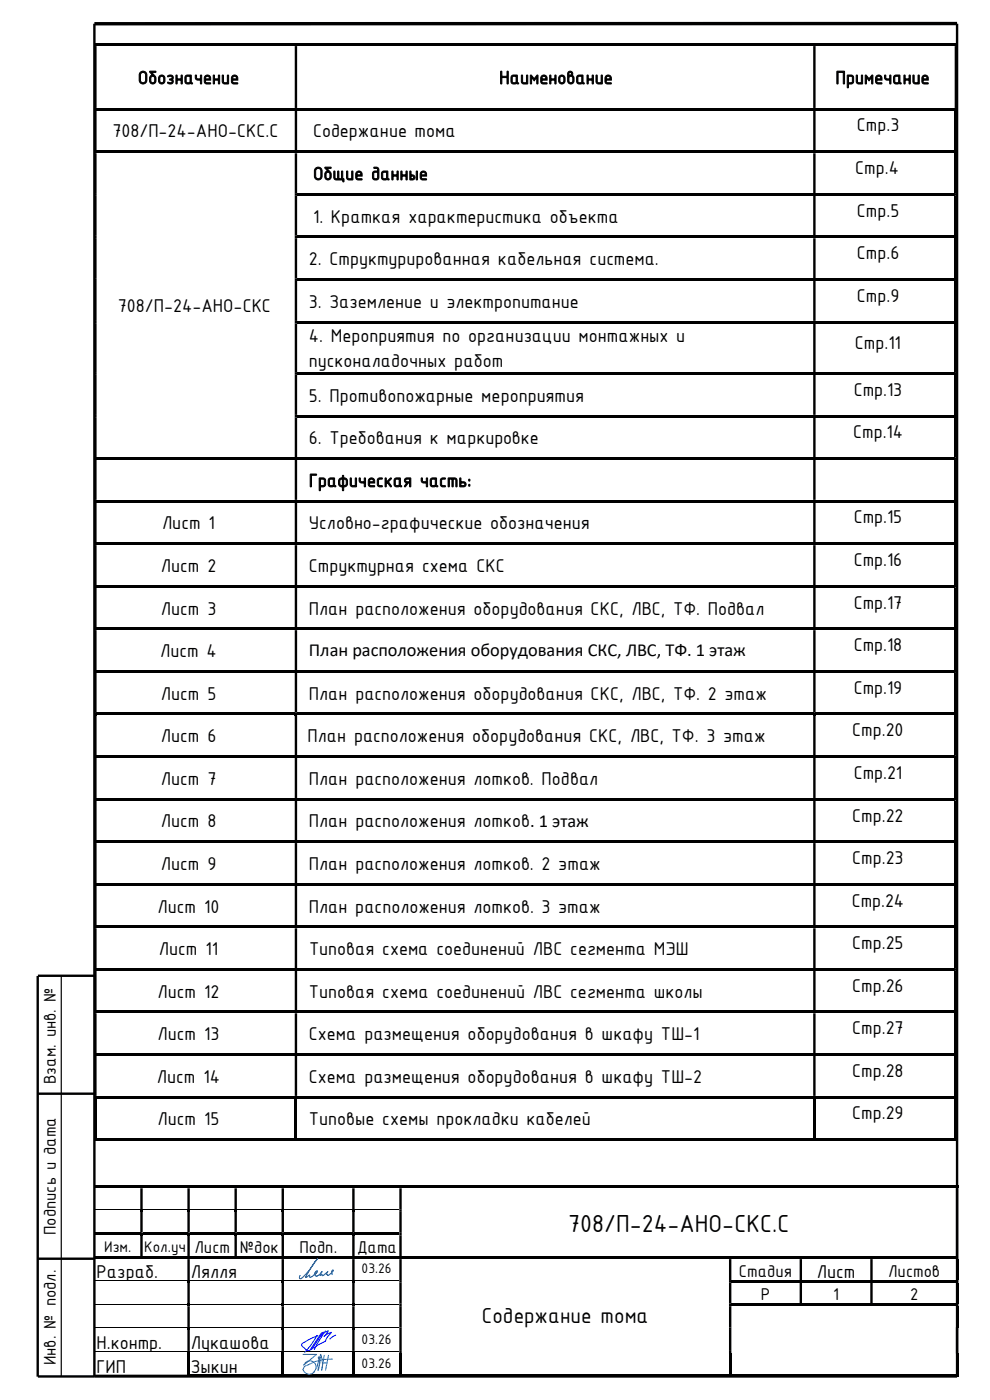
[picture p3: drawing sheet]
<svg xmlns="http://www.w3.org/2000/svg" width="210mm" height="297mm" viewBox="0 0 210 297" stroke-linecap="round" stroke-linejoin="round" font-family="sans-serif">
<defs><g id="words">
<text font-size="5.6" x="120.5" y="261.3">708/П-24-АНО-СКС.С</text>
<text font-size="5" x="102.2" y="280.7">Содержание тома</text>
<g font-size="4.2">
<text x="29.3" y="17.8">Обозначение</text>
<text x="105.9" y="17.8">Наименование</text>
<text x="177.3" y="17.8">Примечание</text>
<text x="23.8" y="29.2">708/П-24-АНО-СКС.С</text>
<text x="66.4" y="29.2">Содержание тома</text>
<text x="181.8" y="27.9">Стр.3</text>
<text x="66.4" y="38.2">Общие данные</text>
<text x="181.4" y="37">Стр.4</text>
<text x="66.4" y="47.2">1. Краткая характеристика объекта</text>
<text x="181.8" y="46">Стр.5</text>
<text x="65.5" y="56.3">2. Структурированная кабельная система.</text>
<text x="181.8" y="55">Стр.6</text>
<text x="65.5" y="65.3">3. Заземление и электропитание</text>
<text x="181.8" y="64.1">Стр.9</text>
<text x="25" y="66.2">708/П-24-АНО-СКС</text>
<text x="65.5" y="72.6">4. Мероприятия по организации монтажных и</text>
<text x="65.5" y="77.9">пусконаладочных работ</text>
<text x="181.4" y="74">Стр.11</text>
<text x="181.1" y="83.9">Стр.13</text>
<text x="65.5" y="85.2">5. Противопожарные мероприятия</text>
<text x="65.5" y="94.2">6. Требования к маркировке</text>
<text x="181" y="93">Стр.14</text>
<text x="65.5" y="103.3">Графическая часть:</text>
<text x="34.4" y="112.3">Лист 1</text>
<text x="65.5" y="112.3">Условно-графические обозначения</text>
<text x="181.1" y="111">Стр.15</text>
<text x="34.1" y="121.3">Лист 2</text>
<text x="65.5" y="121.3">Структурная схема СКС</text>
<text x="181.1" y="120.1">Стр.16</text>
<text x="34.1" y="130.4">Лист 3</text>
<text x="65.5" y="130.4">План расположения оборудования СКС, ЛВС, ТФ. Подвал</text>
<text x="181.1" y="129.1">Стр.17</text>
<text x="34" y="139.4">Лист 4</text>
<text x="181.1" y="138.1">Стр.18</text>
<text x="34.1" y="148.4">Лист 5</text>
<text x="65.5" y="148.4">План расположения оборудования СКС, ЛВС, ТФ. 2 этаж</text>
<text x="181.1" y="147.2">Стр.19</text>
<text x="34.1" y="157.5">Лист 6</text>
<text x="65.2" y="157.5">План расположения оборудования СКС, ЛВС, ТФ. 3 этаж</text>
<text x="180.8" y="156.2">Стр.20</text>
<text x="34.1" y="166.5">Лист 7</text>
<text x="65.5" y="166.5">План расположения лотков. Подвал</text>
<text x="181.1" y="165.2">Стр.21</text>
<text x="34.1" y="175.5">Лист 8</text>
<text x="65.5" y="175.5">План расположения лотков. 1 этаж</text>
<text x="180.8" y="174.3">Стр.22</text>
<text x="34.1" y="184.6">Лист 9</text>
<text x="65.5" y="184.6">План расположения лотков. 2 этаж</text>
<text x="180.8" y="183.3">Стр.23</text>
<text x="33.4" y="193.6">Лист 10</text>
<text x="65.5" y="193.6">План расположения лотков. 3 этаж</text>
<text x="180.7" y="192.3">Стр.24</text>
<text x="33.7" y="202.6">Лист 11</text>
<text x="65.6" y="202.6">Типовая схема соединений ЛВС сегмента МЭШ</text>
<text x="180.8" y="201.4">Стр.25</text>
<text x="33.4" y="211.7">Лист 12</text>
<text x="65.5" y="211.7">Типовая схема соединений ЛВС сегмента школы</text>
<text x="180.8" y="210.4">Стр.26</text>
<text x="33.4" y="220.7">Лист 13</text>
<text x="65.5" y="220.7">Схема размещения оборудования в шкафу ТШ-1</text>
<text x="180.8" y="219.4">Стр.27</text>
<text x="33.3" y="229.7">Лист 14</text>
<text x="65.5" y="229.7">Схема размещения оборудования в шкафу ТШ-2</text>
<text x="180.8" y="228.5">Стр.28</text>
<text x="33.4" y="238.8">Лист 15</text>
<text x="65.5" y="238.8">Типовые схемы прокладки кабелей</text>
<text x="180.8" y="237.5">Стр.29</text>
<text x="20.5" y="271.2">Разраб.</text>
<text x="40.5" y="271.2">Лялля</text>
<text x="173.3" y="271.1">Лист</text>
<text x="20.5" y="286.2">Н.контр.</text>
<text x="40.5" y="286.2">Лукашова</text>
<text x="20.5" y="291.2">ГИП</text>
<text x="40.5" y="291.2">Зыкин</text>
</g>
<g font-size="3.9">
<text x="65.5" y="139.2">План расположения оборудования СКС, ЛВС, ТФ. 1 этаж</text>
<text x="11.8" y="230" transform="rotate(-90 11.8 230)">Взам. инв. №</text>
<text x="11.8" y="262" transform="rotate(-90 11.8 262)">Подпись и дата</text>
<text x="41.3" y="265.9">Лист</text>
<text x="50.9" y="265.9">№док</text>
<text x="63.5" y="265.9">Подп.</text>
<text x="75.7" y="265.9">Дата</text>
<text x="156.7" y="270.8">Стадия</text>
<text x="161.4" y="275.8">Р</text>
<text x="176.7" y="275.8">1</text>
<text x="188.4" y="270.8">Листов</text>
<text x="193.1" y="275.8">2</text>
<text x="11.8" y="289.7" transform="rotate(-90 11.8 289.7)">Инв. № подл.</text>
</g>
<g font-size="3.5">
<text x="22.1" y="265.5">Изм.</text>
<text x="30.6" y="265.5">Кол.уч</text>
</g>
<g font-size="3.2">
<text x="76.7" y="270.2">03.26</text>
<text x="76.7" y="285.2">03.26</text>
<text x="76.7" y="290.2">03.26</text>
</g>
</g></defs>
<path d="M203 5h-183" fill="none" stroke="#000" stroke-width=".72" stroke-linecap="butt"/>
<g fill="#000">
<path d="M20 251.5h9.8v.6h-9.8zM29.8 256.5h.5v.6h-.5zM30.3 251.5h9.5v.6h-9.5zM39.8 256.5h.5v.6h-.5zM40.3 251.5h9.4v.6h-9.4zM49.7 256.5h.5v.6h-.5zM50.2 251.5h9.5v.6h-9.5zM59.7 256.5h.5v.6h-.5zM60.2 251.5h14.5v.6h-14.5zM74.7 256.5h.5v.6h-.5zM75.2 251.5h9.5v.6h-9.5zM85.2 251.5h117.6v.6h-117.6z"/>
<path d="M20 261.5h9.8v.5h-9.8zM29.8 261.5h.5v.6h-.5zM30.3 261.5h9.5v.5h-9.5zM30.3 266.6h9.5v.5h-9.5zM39.8 261.5h.5v.6h-.5zM39.8 266.6h.5v.5h-.5zM39.8 271.6h.5v.5h-.5zM39.8 276.6h.5v.5h-.5zM40.3 261.5h9.4v.5h-9.4zM49.7 261.5h.5v.6h-.5zM50.2 261.5h9.5v.5h-9.5zM50.2 266.6h9.5v.5h-9.5z"/>
<path d="M59.7 261.5h.5v.6h-.5zM59.7 266.6h.5v.5h-.5zM59.7 271.6h.5v.5h-.5zM59.7 276.6h.5v.5h-.5zM60.2 261.5h14.5v.5h-14.5zM60.2 266.6h14.5v.5h-14.5zM74.7 261.5h.5v.6h-.5zM74.7 266.6h.5v.5h-.5zM74.7 271.6h.5v.5h-.5zM74.7 276.6h.5v.5h-.5zM75.2 261.5h9.5v.5h-9.5zM75.2 266.6h9.5v.5h-9.5z"/>
<path d="M84.7 266.6h.5v.5h-.5zM85.2 266.6h69.4v.5h-69.4zM155.2 266.6h14.4v.5h-14.4zM155.2 271.6h14.4v.5h-14.4zM169.6 271.6h.5v.5h-.5zM170.1 266.6h14.5v.5h-14.5zM170.1 271.6h14.5v.5h-14.5zM184.6 271.6h.5v.5h-.5zM185.1 266.6h17.7v.5h-17.7zM185.1 271.6h17.7v.5h-17.7zM185.1 276.6h17.7v.5h-17.7zM202.8 267.1h.5v4.5h-.5z"/>
<path d="M202.8 272.1h.5v4.5h-.5zM202.8 277.1h.5v4.5h-.5zM39.8 281.6h.5v.6h-.5zM39.8 286.6h.5v.5h-.5zM40.3 291.6h19.4v.5h-19.4zM59.7 281.6h.5v.6h-.5zM59.7 286.6h.5v.5h-.5zM60.2 291.6h14.5v.5h-14.5zM74.7 281.6h.5v.6h-.5zM74.7 286.6h.5v.5h-.5zM75.2 291.6h9.5v.5h-9.5zM85.2 291.6h69.4v.5h-69.4z"/>
<path d="M155.2 291.6h47.6v.5h-47.6zM202.8 291.6h.5v.5h-.5z"/>
</g>
<g fill="#000">
<path d="M29.8 251.5h.5v.6h-.5z" fill-rule="evenodd"/>
<path d="M29.8 252.1h.5v4.4h-.5zM39.8 252.1h.5v4.4h-.5zM49.7 252.1h.5v4.4h-.5zM59.7 252.1h.5v4.4h-.5zM74.7 252.1h.5v4.4h-.5zM84.7 252.1h.5v4.4h-.5zM202.8 252.1h.5v4.4h-.5z" fill-rule="evenodd"/>
<path d="M39.8 251.5h.5v.6h-.5z" fill-rule="evenodd"/>
<path d="M49.7 251.5h.5v.6h-.5z" fill-rule="evenodd"/>
<path d="M59.7 251.5h.5v.6h-.5z" fill-rule="evenodd"/>
<path d="M74.7 251.5h.5v.6h-.5z" fill-rule="evenodd"/>
<path d="M84.7 251.5h.5v.6h-.5z" fill-rule="evenodd"/>
<path d="M84.7 256.5h.5v.6h-.5zM202.8 256.5h.5v.6h-.5zM29.8 257.1h.5v4.4h-.5zM39.8 257.1h.5v4.4h-.5zM49.7 257.1h.5v4.4h-.5zM59.7 257.1h.5v4.4h-.5zM74.7 257.1h.5v4.4h-.5z" fill-rule="evenodd"/>
<path d="M84.7 257.1h.5v4.4h-.5zM202.8 257.1h.5v4.4h-.5z" fill-rule="evenodd"/>
<path d="M202.8 251.5h.5v.6h-.5z" fill-rule="evenodd"/>
<path d="M20 266.6h10.3v.5h-10.3z" fill-rule="evenodd"/>
<path d="M40.3 266.6h9.9v.5h-9.9z" fill-rule="evenodd"/>
<path d="M84.7 261.5h.5v.6h-.5zM202.8 261.5h.5v.6h-.5zM29.8 262.1h.5v4.5h-.5zM39.8 262.1h.5v4.5h-.5zM49.7 262.1h.5v4.5h-.5zM59.7 262.1h.5v4.5h-.5zM74.7 262.1h.5v4.5h-.5z" fill-rule="evenodd"/>
<path d="M84.7 262.1h.5v4.5h-.5zM202.8 262.1h.5v4.5h-.5z" fill-rule="evenodd"/>
<path d="M84.7 271.6h.5v.5h-.5zM154.6 271.6h.6v.5h-.6z" fill-rule="evenodd"/>
<path d="M84.7 276.6h.5v.5h-.5zM154.6 276.6h.6v.5h-.6z" fill-rule="evenodd"/>
<path d="M154.6 266.6h.6v.5h-.6z" fill-rule="evenodd"/>
<path d="M155.2 276.6h29.9v.5h-29.9z" fill-rule="evenodd"/>
<path d="M169.6 266.6h.5v.5h-.5z" fill-rule="evenodd"/>
<path d="M184.6 266.6h.5v.5h-.5z" fill-rule="evenodd"/>
<path d="M202.8 266.6h.5v.5h-.5zM39.8 267.1h.5v4.5h-.5zM59.7 267.1h.5v4.5h-.5zM74.7 267.1h.5v4.5h-.5zM84.7 267.1h.5v4.5h-.5zM154.6 267.1h.6v4.5h-.6zM169.6 267.1h.5v4.5h-.5zM184.6 267.1h.5v4.5h-.5z" fill-rule="evenodd"/>
<path d="M202.8 271.6h.5v.5h-.5zM39.8 272.1h.5v4.5h-.5zM59.7 272.1h.5v4.5h-.5zM74.7 272.1h.5v4.5h-.5zM84.7 272.1h.5v4.5h-.5zM154.6 272.1h.6v4.5h-.6zM169.6 272.1h.5v4.5h-.5zM184.6 272.1h.5v4.5h-.5z" fill-rule="evenodd"/>
<path d="M202.8 276.6h.5v.5h-.5zM39.8 277.1h.5v4.5h-.5zM59.7 277.1h.5v4.5h-.5zM74.7 277.1h.5v4.5h-.5zM84.7 277.1h.5v4.5h-.5zM154.6 277.1h.6v4.5h-.6z" fill-rule="evenodd"/>
<path d="M39.8 287.1h.5v5h-.5z" fill-rule="evenodd"/>
<path d="M59.7 287.1h.5v5h-.5z" fill-rule="evenodd"/>
<path d="M74.7 287.1h.5v5h-.5z" fill-rule="evenodd"/>
<path d="M84.7 281.6h.5v.6h-.5zM154.6 281.6h.6v.6h-.6zM202.8 281.6h.5v.6h-.5zM39.8 282.2h.5v4.4h-.5zM59.7 282.2h.5v4.4h-.5zM74.7 282.2h.5v4.4h-.5z" fill-rule="evenodd"/>
<path d="M84.7 282.2h.5v4.4h-.5zM154.6 282.2h.6v4.4h-.6zM202.8 282.2h.5v4.4h-.5z" fill-rule="evenodd"/>
<path d="M84.7 286.6h.5v.5h-.5zM154.6 286.6h.6v.5h-.6zM202.8 286.6h.5v.5h-.5zM20 291.6h19.8v.5h-19.8z" fill-rule="evenodd"/>
<path d="M84.7 287.1h.5v5h-.5z" fill-rule="evenodd"/>
<path d="M154.6 287.1h.6v5h-.6z" fill-rule="evenodd"/>
<path d="M202.8 287.1h.5v5h-.5z" fill-rule="evenodd"/>
</g>
<g fill="none" stroke="#000" stroke-width=".21">
<path d="M20 256.6h9.8M30.3 256.6h9.5M40.3 256.6h9.4M50.2 256.6h9.5M60.2 256.6h14.5M75.2 256.6h9.5M20 271.7h19.8M20 276.6h19.8M40.3 271.7h19.4M40.3 276.6h19.4M60.2 271.7h14.5M60.2 276.6h14.5"/>
<path d="M75.2 271.7h9.5M75.2 276.6h9.5M20 281.7h19.8M20 286.7h19.8M40.3 281.7h19.4M40.3 286.7h19.4M60.2 281.7h14.5M60.2 286.7h14.5M75.2 281.7h9.5M75.2 286.7h9.5"/>
</g>
<path d="M8 207.1v85M8 232h12M8 267h12M20 292h183" fill="none" stroke="#000" stroke-width=".51"/>
<path d="M13 207.1v85" fill="none" stroke="#000" stroke-width=".25"/>
<path d="M64.3 290.5a1.4 1.4 0 0 0 1 1 1.4 1.4 0 0 0 1.4-.5M64.4 289.6a1.35 1.35 0 0 1 2.1-.7 1.35 1.35 0 0 1 .1 2.1M68 287.3l-.1 1.8-.5 1.6M68.1 287.3l.3 2.3-.2 1.1M68.5 289.1h.8" fill="none" stroke="#2776bb" stroke-width=".21"/>
<path d="M67.7 288h.2v.1h-.2z" fill-rule="evenodd" fill="#2776bb"/>
<path d="M67.7 288h.2v.1h-.2z" fill="none" stroke="#2776bb" stroke-width=".21"/>
<path d="M67.6 287.9h.2v.2h-.2z" fill-rule="evenodd" fill="#2776bb"/>
<path d="M67.6 287.9h.2v.2h-.2z" fill="none" stroke="#2776bb" stroke-width=".21"/>
<path d="M67.5 288h.2v.1h-.2z" fill-rule="evenodd" fill="#2776bb"/>
<path d="M67.5 288h.2v.1h-.2z" fill="none" stroke="#2776bb" stroke-width=".21"/>
<path d="M67.6 288.1h.2v.1h-.2z" fill-rule="evenodd" fill="#2776bb"/>
<path d="M64.3 287.3h2.9l-2.8 2.3M65 289.7l-.5 .3-.2 .6M67.6 288.1h.2v.1h-.2zM67.7 288.1l.1 1.3-.3 1.4M67.8 288l-.6 2.3M68.8 287.5l-.6 3.2M69.7 287.5l-.6 3.2M70.5 288.3l-1.9 .1-1.8 .5-1.7 .8" fill="none" stroke="#2776bb" stroke-width=".21"/>
<path d="M20 5v287h-12M203 5v287M8 207h12" fill="none" stroke="#000" stroke-width=".51"/>
<path d="M68.2 282.8l-2.5 3.7h-.5l-1-.8-.2-.3 .1-.3 1.5-.9 1.9-.9-.4 .2-1.3 2-1.2 1.4M68.2 283l1.5-.7-1 1.2 1.6-.8-1 1.2a2.74 2.74 0 0 1-1.9 1.5l-.9 .6M68.6 282.6l-2.5 3.7M69 282.3l-2.3 4M71.2 283.2l-1.2 .9" fill="none" stroke="#00f" stroke-width=".21"/>
<path d="M70.5 270.4l-.1-.2a.41 .41 0 0 1-.1-.5 .41 .41 0 0 1 .4-.2l-1 1a.17 .17 0 0 1-.2 .1 .17 .17 0 0 1-.1-.2h-.2v-.2l.4-.4-1.1 .8-.2-.2-.4 .2 .4-.8-.5 .6-.7 .4-.1-.3-.2 .1 .3-.5-.3 .1v-.1l.4-.5h.2l-.1 .3-.5 .4a1.22 1.22 0 0 1-1.1 .6v-.4l-.8 .5v-.2l1.8-2.9 .7-.9-.3 .3a13.3 13.3 0 0 1-3.3 4l-.3-.2 .2-.5" fill="none" stroke="#003f7f" stroke-width=".21"/>
<g fill="#000">
<path d="M20 9.2h.5v.6h-.5z" fill-rule="evenodd"/>
<path d="M20 9.8h.5v13.1h-.5zM62.5 9.8h.5v13.1h-.5zM172.5 9.8h.5v13.1h-.5zM202.5 9.8h.5v13.1h-.5z" fill-rule="evenodd"/>
<path d="M62.5 9.2h.5v.6h-.5z" fill-rule="evenodd"/>
<path d="M172.5 9.2h.5v.6h-.5z" fill-rule="evenodd"/>
<path d="M202.5 9.2h.5v.6h-.5z" fill-rule="evenodd"/>
<path d="M202.5 22.9h.5v.6h-.5zM20 23.5h.5v8.5h-.5zM62.5 23.5h.5v8.5h-.5zM172.5 23.5h.5v8.5h-.5z" fill-rule="evenodd"/>
<path d="M202.5 32h.5v.5h-.5zM20 32.5h.5v8.5h-.5zM62.5 32.5h.5v8.5h-.5zM172.5 32.5h.5v8.5h-.5z" fill-rule="evenodd"/>
<path d="M20 41h.5v.5h-.5zM62.5 41h.5v.5h-.5z" fill-rule="evenodd"/>
<path d="M20 50h.5v.5h-.5zM62.5 50h.5v.5h-.5z" fill-rule="evenodd"/>
<path d="M20 59.1h.5v.5h-.5zM62.5 59.1h.5v.5h-.5z" fill-rule="evenodd"/>
<path d="M202.5 41h.5v.5h-.5zM20 41.5h.5v8.5h-.5zM62.5 41.5h.5v8.5h-.5zM172.5 41.5h.5v8.5h-.5z" fill-rule="evenodd"/>
<path d="M202.5 50h.5v.5h-.5zM20 50.5h.5v8.6h-.5zM62.5 50.5h.5v8.6h-.5zM172.5 50.5h.5v8.6h-.5z" fill-rule="evenodd"/>
<path d="M202.5 59.1h.5v.5h-.5zM20 59.6h.5v8.5h-.5zM62.5 59.6h.5v8.5h-.5zM172.5 59.6h.5v8.5h-.5z" fill-rule="evenodd"/>
<path d="M20 68.1h.5v.5h-.5zM62.5 68.1h.5v.5h-.5z" fill-rule="evenodd"/>
<path d="M20 79h.5v.5h-.5zM62.5 79h.5v.5h-.5z" fill-rule="evenodd"/>
<path d="M202.5 68.1h.5v.5h-.5zM20 68.6h.5v10.4h-.5zM62.5 68.6h.5v10.4h-.5zM172.5 68.6h.5v10.4h-.5z" fill-rule="evenodd"/>
<path d="M202.5 79h.5v.5h-.5zM20 79.5h.5v8.5h-.5zM62.5 79.5h.5v8.5h-.5zM172.5 79.5h.5v8.5h-.5z" fill-rule="evenodd"/>
<path d="M20 88h.5v.6h-.5zM62.5 88h.5v.6h-.5z" fill-rule="evenodd"/>
<path d="M202.5 88h.5v.6h-.5zM20 88.6h.5v8.4h-.5zM62.5 88.6h.5v8.4h-.5zM172.5 88.6h.5v8.4h-.5z" fill-rule="evenodd"/>
<path d="M202.5 97h.5v.6h-.5zM20 97.6h.5v8.4h-.5zM62.5 97.6h.5v8.4h-.5zM172.5 97.6h.5v8.4h-.5z" fill-rule="evenodd"/>
<path d="M202.5 106h.5v.6h-.5zM20 106.6h.5v8.5h-.5zM62.5 106.6h.5v8.5h-.5zM172.5 106.6h.5v8.5h-.5z" fill-rule="evenodd"/>
<path d="M202.5 115.1h.5v.6h-.5zM20 115.7h.5v8.4h-.5zM62.5 115.7h.5v8.4h-.5zM172.5 115.7h.5v8.4h-.5z" fill-rule="evenodd"/>
<path d="M202.5 124.1h.5v.6h-.5zM20 124.7h.5v8.4h-.5zM62.5 124.7h.5v8.4h-.5zM172.5 124.7h.5v8.4h-.5z" fill-rule="evenodd"/>
<path d="M202.5 133.1h.5v.6h-.5zM20 133.7h.5v8.5h-.5zM62.5 133.7h.5v8.5h-.5zM172.5 133.7h.5v8.5h-.5z" fill-rule="evenodd"/>
<path d="M202.5 142.2h.5v.5h-.5zM20 142.7h.5v8.5h-.5zM62.5 142.7h.5v8.5h-.5zM172.5 142.7h.5v8.5h-.5z" fill-rule="evenodd"/>
<path d="M202.5 151.2h.5v.6h-.5zM20 151.8h.5v8.4h-.5zM62.5 151.8h.5v8.4h-.5zM172.5 151.8h.5v8.4h-.5z" fill-rule="evenodd"/>
<path d="M202.5 160.2h.5v.6h-.5zM20 160.8h.5v8.5h-.5zM62.5 160.8h.5v8.5h-.5zM172.5 160.8h.5v8.5h-.5z" fill-rule="evenodd"/>
<path d="M202.5 169.3h.5v.5h-.5zM20 169.8h.5v8.5h-.5zM62.5 169.8h.5v8.5h-.5zM172.5 169.8h.5v8.5h-.5z" fill-rule="evenodd"/>
<path d="M202.5 178.3h.5v.6h-.5zM20 178.9h.5v8.4h-.5zM62.5 178.9h.5v8.4h-.5zM172.5 178.9h.5v8.4h-.5z" fill-rule="evenodd"/>
<path d="M202.5 187.3h.5v.6h-.5zM20 187.9h.5v8.5h-.5zM62.5 187.9h.5v8.5h-.5zM172.5 187.9h.5v8.5h-.5z" fill-rule="evenodd"/>
<path d="M202.5 196.4h.5v.5h-.5zM20 196.9h.5v8.5h-.5zM62.5 196.9h.5v8.5h-.5zM172.5 196.9h.5v8.5h-.5z" fill-rule="evenodd"/>
<path d="M202.5 205.4h.5v.6h-.5zM20 206h.5v8.4h-.5zM62.5 206h.5v8.4h-.5zM172.5 206h.5v8.4h-.5z" fill-rule="evenodd"/>
<path d="M202.5 214.4h.5v.6h-.5zM20 215h.5v8.5h-.5zM62.5 215h.5v8.5h-.5zM172.5 215h.5v8.5h-.5z" fill-rule="evenodd"/>
<path d="M20 233h.5v9.1h-.5z" fill-rule="evenodd"/>
<path d="M62.5 233h.5v9.1h-.5z" fill-rule="evenodd"/>
<path d="M172.5 233h.5v9.1h-.5z" fill-rule="evenodd"/>
<path d="M202.5 223.5h.5v.5h-.5zM20 224h.5v8.5h-.5zM62.5 224h.5v8.5h-.5zM172.5 224h.5v8.5h-.5z" fill-rule="evenodd"/>
<path d="M202.5 233h.5v9.1h-.5z" fill-rule="evenodd"/>
<path d="M20 241.6h42.5v.5h-42.5z" fill-rule="evenodd"/>
</g>
<g fill="#000">
<path d="M20.5 9.2h42v.5h-42zM63 9.2h109.5v.5h-109.5zM173 9.2h29.5v.5h-29.5zM20 22.9h.5v.6h-.5zM20 32h.5v.5h-.5zM20.5 22.9h42v.5h-42zM20.5 32h42v.5h-42zM62.5 22.9h.5v.6h-.5zM62.5 32h.5v.5h-.5zM63 22.9h109.5v.5h-109.5zM63 32h109.5v.5h-109.5zM172.5 22.9h.5v.6h-.5z"/>
<path d="M172.5 32h.5v.5h-.5zM173 22.9h29.5v.5h-29.5zM173 32h29.5v.5h-29.5zM202.5 23.5h.5v8.5h-.5zM202.5 32.5h.5v8.5h-.5zM63 41h109.5v.5h-109.5zM63 50h109.5v.5h-109.5zM63 59.1h109.5v.5h-109.5zM172.5 41h.5v.5h-.5zM172.5 50h.5v.5h-.5zM172.5 59.1h.5v.5h-.5zM173 41h29.5v.5h-29.5z"/>
<path d="M173 50h29.5v.5h-29.5zM173 59.1h29.5v.5h-29.5zM202.5 41.5h.5v8.5h-.5zM202.5 50.5h.5v8.6h-.5zM202.5 59.6h.5v8.5h-.5zM63 68.1h109.5v.5h-109.5zM63 79h109.5v.5h-109.5zM172.5 68.1h.5v.5h-.5zM172.5 79h.5v.5h-.5zM173 68.1h29.5v.5h-29.5zM173 79h29.5v.5h-29.5zM202.5 68.6h.5v10.4h-.5z"/>
<path d="M202.5 79.5h.5v8.5h-.5zM20 97h.5v.6h-.5zM20.5 97h42v.5h-42zM62.5 97h.5v.6h-.5zM63 88h109.5v.5h-109.5zM63 97h109.5v.5h-109.5zM172.5 88h.5v.6h-.5zM172.5 97h.5v.6h-.5zM173 88h29.5v.5h-29.5zM173 97h29.5v.5h-29.5zM202.5 88.6h.5v8.4h-.5zM202.5 97.6h.5v8.4h-.5z"/>
<path d="M20 106h.5v.6h-.5zM20 115.1h.5v.6h-.5zM20.5 106h42v.6h-42zM20.5 115.1h42v.5h-42zM62.5 106h.5v.6h-.5zM62.5 115.1h.5v.6h-.5zM63 106h109.5v.6h-109.5zM63 115.1h109.5v.5h-109.5zM172.5 106h.5v.6h-.5zM172.5 115.1h.5v.6h-.5zM173 106h29.5v.6h-29.5zM173 115.1h29.5v.5h-29.5z"/>
<path d="M202.5 106.6h.5v8.5h-.5zM202.5 115.7h.5v8.4h-.5zM20 124.1h.5v.6h-.5zM20 133.1h.5v.6h-.5zM20.5 124.1h42v.5h-42zM20.5 133.1h42v.5h-42zM62.5 124.1h.5v.6h-.5zM62.5 133.1h.5v.6h-.5zM63 124.1h109.5v.5h-109.5zM63 133.1h109.5v.5h-109.5zM172.5 124.1h.5v.6h-.5zM172.5 133.1h.5v.6h-.5z"/>
<path d="M173 124.1h29.5v.5h-29.5zM173 133.1h29.5v.5h-29.5zM202.5 124.7h.5v8.4h-.5zM202.5 133.7h.5v8.5h-.5zM20 142.2h.5v.5h-.5zM20 151.2h.5v.6h-.5zM20.5 142.2h42v.5h-42zM20.5 151.2h42v.5h-42zM62.5 142.2h.5v.5h-.5zM62.5 151.2h.5v.6h-.5zM63 142.2h109.5v.5h-109.5zM63 151.2h109.5v.5h-109.5z"/>
<path d="M172.5 142.2h.5v.5h-.5zM172.5 151.2h.5v.6h-.5zM173 142.2h29.5v.5h-29.5zM173 151.2h29.5v.5h-29.5zM202.5 142.7h.5v8.5h-.5zM202.5 151.8h.5v8.4h-.5zM20 160.2h.5v.6h-.5zM20 169.3h.5v.5h-.5zM20 178.3h.5v.6h-.5zM20.5 160.2h42v.5h-42zM20.5 169.3h42v.5h-42zM20.5 178.3h42v.5h-42z"/>
<path d="M62.5 160.2h.5v.6h-.5zM62.5 169.3h.5v.5h-.5zM62.5 178.3h.5v.6h-.5zM63 160.2h109.5v.5h-109.5zM63 169.3h109.5v.5h-109.5zM63 178.3h109.5v.5h-109.5zM172.5 160.2h.5v.6h-.5zM172.5 169.3h.5v.5h-.5zM172.5 178.3h.5v.6h-.5zM173 160.2h29.5v.5h-29.5zM173 169.3h29.5v.5h-29.5zM173 178.3h29.5v.5h-29.5z"/>
<path d="M202.5 160.8h.5v8.5h-.5zM202.5 169.8h.5v8.5h-.5zM202.5 178.9h.5v8.4h-.5zM20 187.3h.5v.6h-.5zM20 196.4h.5v.5h-.5zM20.5 187.3h42v.5h-42zM20.5 196.4h42v.5h-42zM62.5 187.3h.5v.6h-.5zM62.5 196.4h.5v.5h-.5zM63 187.3h109.5v.5h-109.5zM63 196.4h109.5v.5h-109.5zM172.5 187.3h.5v.6h-.5z"/>
<path d="M172.5 196.4h.5v.5h-.5zM173 187.3h29.5v.5h-29.5zM173 196.4h29.5v.5h-29.5zM202.5 187.9h.5v8.5h-.5zM202.5 196.9h.5v8.5h-.5zM20 205.4h.5v.6h-.5zM20 214.4h.5v.6h-.5zM20.5 205.4h42v.5h-42zM20.5 214.4h42v.5h-42zM62.5 205.4h.5v.6h-.5zM62.5 214.4h.5v.6h-.5zM63 205.4h109.5v.5h-109.5z"/>
<path d="M63 214.4h109.5v.5h-109.5zM172.5 205.4h.5v.6h-.5zM172.5 214.4h.5v.6h-.5zM173 205.4h29.5v.5h-29.5zM173 214.4h29.5v.5h-29.5zM202.5 206h.5v8.4h-.5zM202.5 215h.5v8.5h-.5zM20 223.5h.5v.5h-.5zM20 232.5h.5v.5h-.5zM20.5 223.5h42v.5h-42zM20.5 232.5h42v.5h-42zM62.5 223.5h.5v.5h-.5z"/>
<path d="M62.5 232.5h.5v.5h-.5zM63 223.5h109.5v.5h-109.5zM63 232.5h109.5v.5h-109.5zM172.5 223.5h.5v.5h-.5zM172.5 232.5h.5v.5h-.5zM173 223.5h29.5v.5h-29.5zM173 232.5h29.5v.5h-29.5zM202.5 224h.5v8.5h-.5zM202.5 232.5h.5v.5h-.5zM63 241.6h109.5v.5h-109.5zM173 241.6h29.5v.5h-29.5zM202.5 241.6h.5v.5h-.5z"/>
</g>
<use href="#words"/>
</svg>
